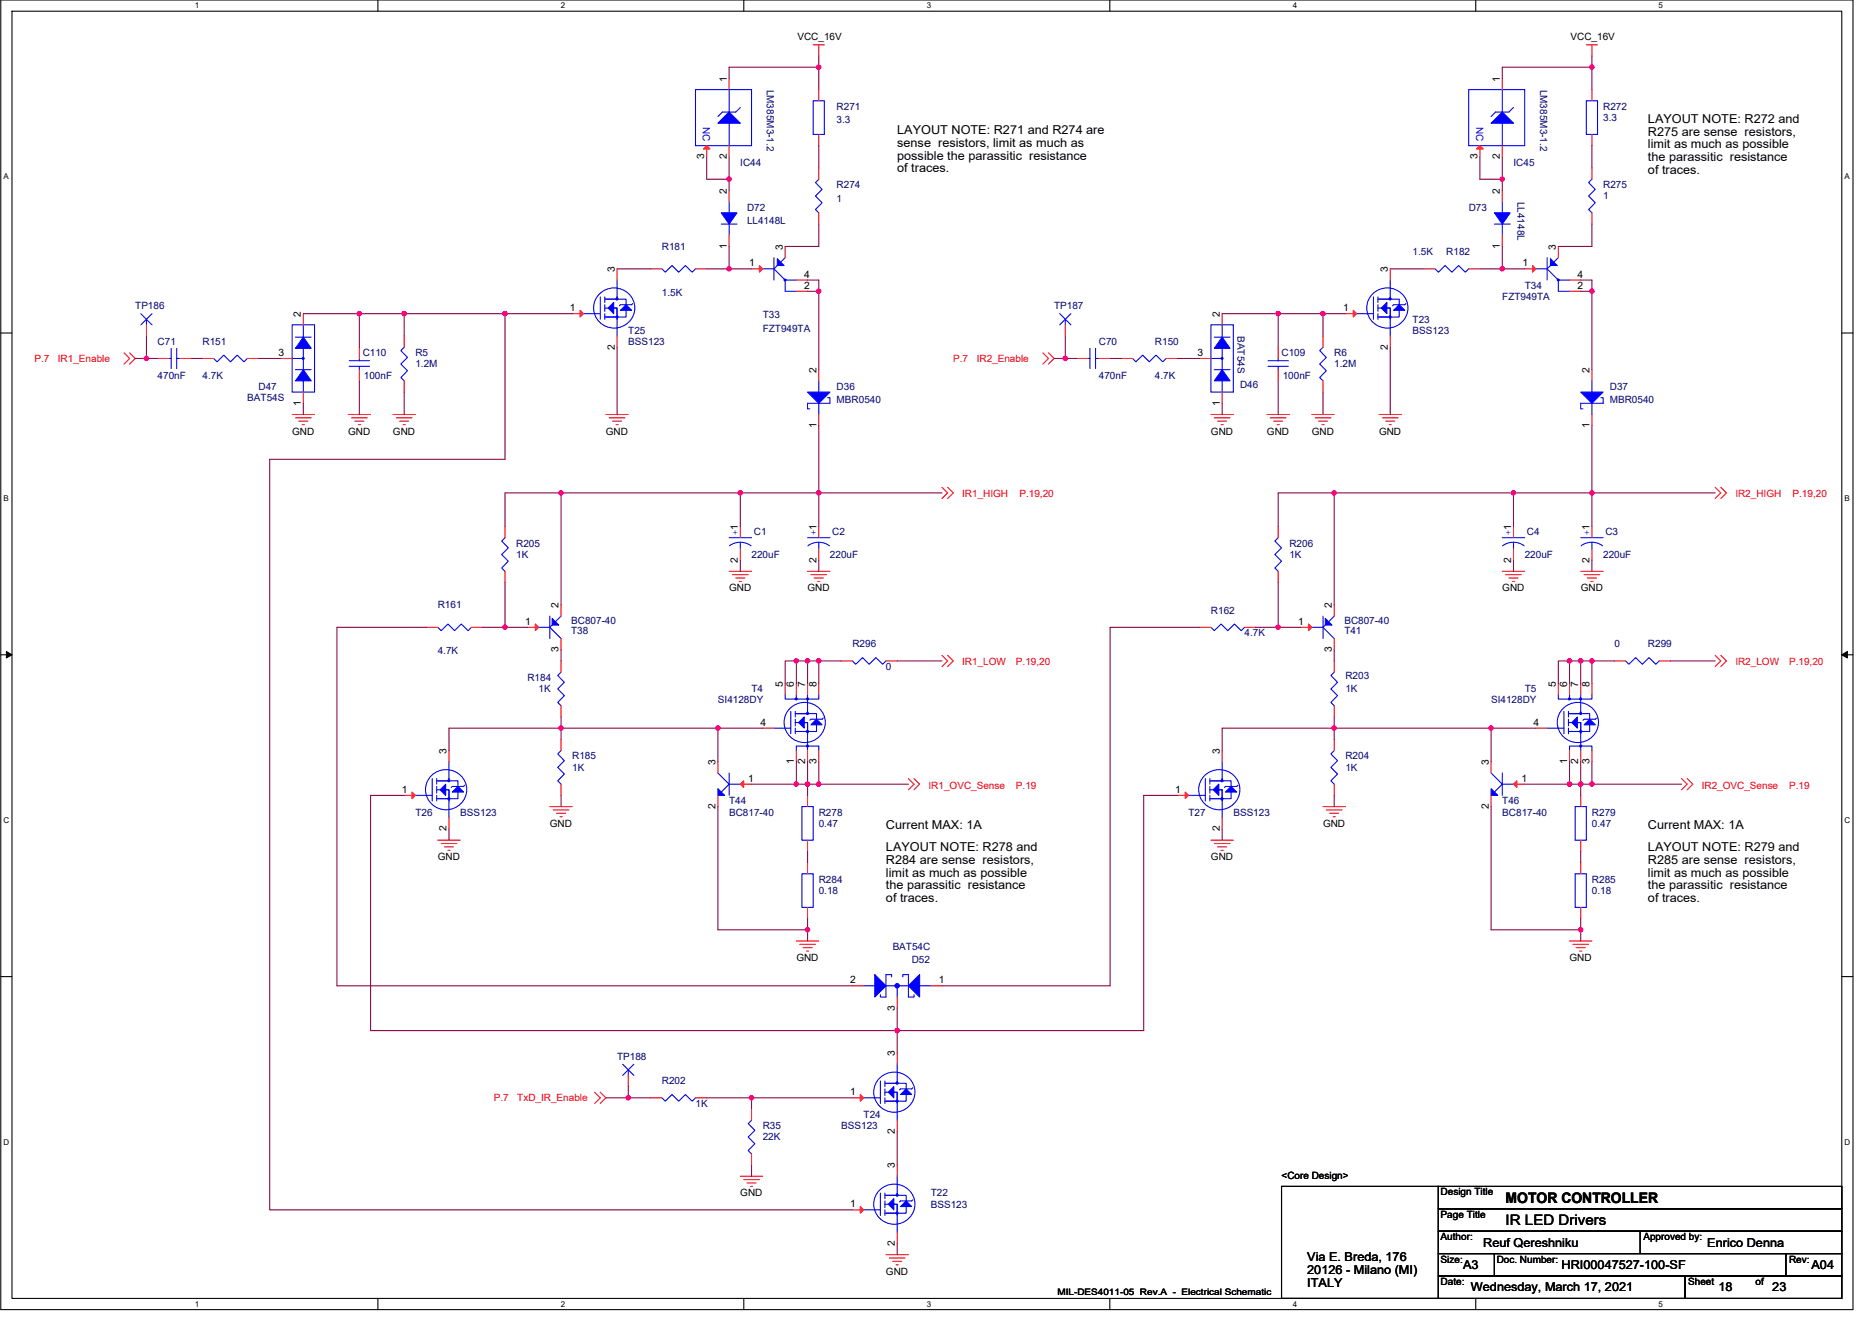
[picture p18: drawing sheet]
<svg xmlns="http://www.w3.org/2000/svg" width="297mm" height="210mm" viewBox="0 0 297 210" stroke-linecap="round" stroke-linejoin="round" font-family="sans-serif">
<defs><g id="words">
<g font-size="2.3">
<text x="238.9" y="191">MOTOR CONTROLLER</text>
<text x="238.9" y="194.5">IR LED Drivers</text>
</g>
<g font-size="1.9">
<text x="142.4" y="21.3">LAYOUT NOTE: R271 and R274 are</text>
<text x="142.4" y="23.3">sense resistors, limit as much as</text>
<text x="261.5" y="19.5">LAYOUT NOTE: R272 and</text>
<text x="261.5" y="21.5">R275 are sense resistors,</text>
<text x="261.5" y="23.6">limit as much as possible</text>
<text x="142.4" y="25.3">possible the parassitic resistance</text>
<text x="142.4" y="27.3">of traces.</text>
<text x="261.5" y="25.6">the parassitic resistance</text>
<text x="261.5" y="27.6">of traces.</text>
<text x="140.6" y="131.6">Current MAX: 1A</text>
<text x="261.5" y="131.6">Current MAX: 1A</text>
<text x="140.6" y="135.1">LAYOUT NOTE: R278 and</text>
<text x="140.6" y="137.1">R284 are sense resistors,</text>
<text x="261.5" y="135.1">LAYOUT NOTE: R279 and</text>
<text x="261.5" y="137.1">R285 are sense resistors,</text>
<text x="140.6" y="139.1">limit as much as possible</text>
<text x="140.6" y="141.1">the parassitic resistance</text>
<text x="140.6" y="143.1">of traces.</text>
<text x="261.5" y="139.1">limit as much as possible</text>
<text x="261.5" y="141.1">the parassitic resistance</text>
<text x="261.5" y="143.1">of traces.</text>
<text x="235.3" y="197.9">Reuf Qereshniku</text>
<text x="270.9" y="197.9">Enrico Denna</text>
<text x="207.4" y="200.2">Via E. Breda, 176</text>
<text x="207.4" y="202.2">20126 - Milano (MI)</text>
<text x="232.2" y="201.4">A3</text>
<text x="247.8" y="201.4">HRI00047527-100-SF</text>
<text x="287.4" y="201.4">A04</text>
<text x="207.4" y="204.2">ITALY</text>
<text x="233.4" y="205">Wednesday, March 17, 2021</text>
<text x="272.7" y="205">18</text>
<text x="281.2" y="205">23</text>
</g>
<g font-size="1.6">
<text x="126.5" y="6.4">VCC_16V</text>
<text x="249.2" y="6.4">VCC_16V</text>
<text x="115.3" y="13" transform="rotate(-90 115.3 13)">1</text>
<text x="238" y="13" transform="rotate(-90 238 13)">1</text>
<text x="111.8" y="25.3" transform="rotate(-90 111.8 25.3)">3</text>
<text x="115.3" y="25.3" transform="rotate(-90 115.3 25.3)">2</text>
<text x="234.4" y="25.3" transform="rotate(-90 234.4 25.3)">3</text>
<text x="238" y="25.3" transform="rotate(-90 238 25.3)">2</text>
<text x="115.3" y="30.8" transform="rotate(-90 115.3 30.8)">2</text>
<text x="238" y="30.8" transform="rotate(-90 238 30.8)">2</text>
<text x="115.3" y="39.5" transform="rotate(-90 115.3 39.5)">1</text>
<text x="124.2" y="39.6" transform="rotate(-90 124.2 39.6)">3</text>
<text x="238" y="39.5" transform="rotate(-90 238 39.5)">1</text>
<text x="246.9" y="39.6" transform="rotate(-90 246.9 39.6)">3</text>
<text x="97.5" y="43.2" transform="rotate(-90 97.5 43.2)">3</text>
<text x="118.9" y="42.3">1</text>
<text x="127.6" y="45.8">2</text>
<text x="127.6" y="44.1">4</text>
<text x="220.2" y="43.2" transform="rotate(-90 220.2 43.2)">3</text>
<text x="241.6" y="42.3">1</text>
<text x="250.3" y="45.8">2</text>
<text x="250.3" y="44.1">4</text>
<text x="47.7" y="50.3" transform="rotate(-90 47.7 50.3)">2</text>
<text x="90.4" y="49.4">1</text>
<text x="193.5" y="50.3" transform="rotate(-90 193.5 50.3)">2</text>
<text x="213.1" y="49.4">1</text>
<text x="44.2" y="56.5">3</text>
<text x="97.5" y="55.5" transform="rotate(-90 97.5 55.5)">2</text>
<text x="129.5" y="59.2" transform="rotate(-90 129.5 59.2)">2</text>
<text x="190" y="56.5">3</text>
<text x="220.2" y="55.5" transform="rotate(-90 220.2 55.5)">2</text>
<text x="252.2" y="59.2" transform="rotate(-90 252.2 59.2)">2</text>
<text x="47.7" y="64.4" transform="rotate(-90 47.7 64.4)">1</text>
<text x="193.5" y="64.4" transform="rotate(-90 193.5 64.4)">1</text>
<text x="46.4" y="69">GND</text>
<text x="55.2" y="69">GND</text>
<text x="62.4" y="69">GND</text>
<text x="96.1" y="69">GND</text>
<text x="129.5" y="67.9" transform="rotate(-90 129.5 67.9)">1</text>
<text x="192.1" y="69">GND</text>
<text x="201" y="69">GND</text>
<text x="208.1" y="69">GND</text>
<text x="218.8" y="69">GND</text>
<text x="252.2" y="67.9" transform="rotate(-90 252.2 67.9)">1</text>
<text x="117.1" y="89.3" transform="rotate(-90 117.1 89.3)">2</text>
<text x="117.1" y="84.1" transform="rotate(-90 117.1 84.1)">1</text>
<text x="129.5" y="89.3" transform="rotate(-90 129.5 89.3)">2</text>
<text x="129.5" y="84.1" transform="rotate(-90 129.5 84.1)">1</text>
<text x="239.8" y="89.3" transform="rotate(-90 239.8 89.3)">2</text>
<text x="239.8" y="84.1" transform="rotate(-90 239.8 84.1)">1</text>
<text x="252.2" y="89.3" transform="rotate(-90 252.2 89.3)">2</text>
<text x="252.2" y="84.1" transform="rotate(-90 252.2 84.1)">1</text>
<text x="115.7" y="93.9">GND</text>
<text x="128.1" y="93.9">GND</text>
<text x="238.4" y="93.9">GND</text>
<text x="250.8" y="93.9">GND</text>
<text x="83.3" y="99.2">1</text>
<text x="88.6" y="96.5" transform="rotate(-90 88.6 96.5)">2</text>
<text x="206" y="99.2">1</text>
<text x="211.3" y="96.5" transform="rotate(-90 211.3 96.5)">2</text>
<text x="88.6" y="103.5" transform="rotate(-90 88.6 103.5)">3</text>
<text x="211.3" y="103.5" transform="rotate(-90 211.3 103.5)">3</text>
<text x="124.2" y="109" transform="rotate(-90 124.2 109)">5</text>
<text x="126" y="109" transform="rotate(-90 126 109)">6</text>
<text x="127.8" y="109" transform="rotate(-90 127.8 109)">7</text>
<text x="129.5" y="109" transform="rotate(-90 129.5 109)">8</text>
<text x="246.9" y="109" transform="rotate(-90 246.9 109)">5</text>
<text x="248.7" y="109" transform="rotate(-90 248.7 109)">6</text>
<text x="250.4" y="109" transform="rotate(-90 250.4 109)">7</text>
<text x="252.2" y="109" transform="rotate(-90 252.2 109)">8</text>
<text x="70.9" y="119.7" transform="rotate(-90 70.9 119.7)">3</text>
<text x="120.7" y="115.2">4</text>
<text x="193.5" y="119.7" transform="rotate(-90 193.5 119.7)">3</text>
<text x="243.3" y="115.2">4</text>
<text x="63.8" y="125.9">1</text>
<text x="113.5" y="121.4" transform="rotate(-90 113.5 121.4)">3</text>
<text x="118.7" y="124.1">1</text>
<text x="126" y="121.3" transform="rotate(-90 126 121.3)">1</text>
<text x="127.8" y="121.3" transform="rotate(-90 127.8 121.3)">2</text>
<text x="129.5" y="121.3" transform="rotate(-90 129.5 121.3)">3</text>
<text x="186.5" y="125.9">1</text>
<text x="236.2" y="121.4" transform="rotate(-90 236.2 121.4)">3</text>
<text x="241.4" y="124.1">1</text>
<text x="248.7" y="121.3" transform="rotate(-90 248.7 121.3)">1</text>
<text x="250.4" y="121.3" transform="rotate(-90 250.4 121.3)">2</text>
<text x="252.2" y="121.3" transform="rotate(-90 252.2 121.3)">3</text>
<text x="70.9" y="132" transform="rotate(-90 70.9 132)">2</text>
<text x="87.2" y="131.2">GND</text>
<text x="113.5" y="128.4" transform="rotate(-90 113.5 128.4)">2</text>
<text x="193.5" y="132" transform="rotate(-90 193.5 132)">2</text>
<text x="209.9" y="131.2">GND</text>
<text x="236.2" y="128.4" transform="rotate(-90 236.2 128.4)">2</text>
<text x="69.5" y="136.5">GND</text>
<text x="192.1" y="136.5">GND</text>
<text x="126.4" y="152.5">GND</text>
<text x="249" y="152.5">GND</text>
<text x="134.9" y="156.1">2</text>
<text x="142" y="160.4" transform="rotate(-90 142 160.4)">3</text>
<text x="148.9" y="156.1">1</text>
<text x="142" y="167.7" transform="rotate(-90 142 167.7)">3</text>
<text x="134.9" y="173.9">1</text>
<text x="142" y="180" transform="rotate(-90 142 180)">2</text>
<text x="142" y="185.4" transform="rotate(-90 142 185.4)">3</text>
<text x="117.5" y="189.9">GND</text>
<text x="134.9" y="191.6">1</text>
<text x="203.3" y="187">&lt;Core Design&gt;</text>
<text x="228.6" y="189.7">Design Title</text>
<text x="142" y="197.7" transform="rotate(-90 142 197.7)">2</text>
<text x="228.6" y="193.3">Page Title</text>
<text x="228.6" y="196.8">Author:</text>
<text x="260.8" y="196.8">Approved by:</text>
<text x="140.6" y="202.3">GND</text>
<text x="228.6" y="200.4">Size:</text>
<text x="228.6" y="203.9">Date:</text>
<text x="237.5" y="200.4">Doc. Number:</text>
<text x="267.9" y="203.9">Sheet</text>
<text x="278.5" y="203.9">of</text>
<text x="283.9" y="200.4">Rev:</text>
</g>
<g font-size="1.6" fill="#000080">
<text x="121.7" y="14.2" transform="rotate(90 121.7 14.2)">LM385M3-1.2</text>
<text x="132.8" y="17.4">R271</text>
<text x="244.4" y="14.2" transform="rotate(90 244.4 14.2)">LM385M3-1.2</text>
<text x="254.4" y="17.4">R272</text>
<text x="132.8" y="19.6">3.3</text>
<text x="254.4" y="19.2">3.3</text>
<text x="117.5" y="26.3">IC44</text>
<text x="132.8" y="29.9">R274</text>
<text x="240.2" y="26.3">IC45</text>
<text x="254.4" y="29.9">R275</text>
<text x="118.5" y="33.4">D72</text>
<text x="118.5" y="35.6">LL4148L</text>
<text x="132.8" y="32">1</text>
<text x="233" y="33.4">D73</text>
<text x="240.8" y="32" transform="rotate(90 240.8 32)">LL4148L</text>
<text x="254.4" y="31.6">1</text>
<text x="105" y="39.6">R181</text>
<text x="224.2" y="40.5">1.5K</text>
<text x="229.5" y="40.5">R182</text>
<text x="105" y="46.9">1.5K</text>
<text x="238.4" y="47.6">FZT949TA</text>
<text x="241.9" y="45.9">T34</text>
<text x="21.5" y="49.1">TP186</text>
<text x="99.7" y="53">T25</text>
<text x="121" y="50.5">T33</text>
<text x="121" y="52.6">FZT949TA</text>
<text x="167.3" y="49.1">TP187</text>
<text x="196.4" y="53.3" transform="rotate(90 196.4 53.3)">BAT54S</text>
<text x="224.2" y="51.2">T23</text>
<text x="224.2" y="53">BSS123</text>
<text x="25" y="54.8">C71</text>
<text x="32.1" y="54.8">R151</text>
<text x="57.5" y="56.5">C110</text>
<text x="65.9" y="56.5">R5</text>
<text x="65.9" y="58.3">1.2M</text>
<text x="99.7" y="54.8">BSS123</text>
<text x="174.4" y="54.8">C70</text>
<text x="183.3" y="54.8">R150</text>
<text x="203.3" y="56.5">C109</text>
<text x="211.7" y="56.5">R6</text>
<text x="211.7" y="58.3">1.2M</text>
<text x="25" y="60.1">470nF</text>
<text x="32.1" y="60.1">4.7K</text>
<text x="39.2" y="63.6">BAT54S</text>
<text x="41" y="61.9">D47</text>
<text x="57.7" y="60.1">100nF</text>
<text x="132.8" y="61.9">D36</text>
<text x="132.8" y="64">MBR0540</text>
<text x="174.4" y="60.1">470nF</text>
<text x="183.3" y="60.1">4.7K</text>
<text x="196.8" y="61.5">D46</text>
<text x="203.5" y="60.1">100nF</text>
<text x="255.4" y="61.9">D37</text>
<text x="255.4" y="64">MBR0540</text>
<text x="81.9" y="86.8">R205</text>
<text x="81.9" y="88.5">1K</text>
<text x="119.2" y="88.5">220uF</text>
<text x="119.6" y="85">C1</text>
<text x="131.7" y="88.5">220uF</text>
<text x="132.1" y="85">C2</text>
<text x="204.6" y="86.8">R206</text>
<text x="204.6" y="88.5">1K</text>
<text x="241.9" y="88.5">220uF</text>
<text x="242.3" y="85">C4</text>
<text x="254.4" y="88.5">220uF</text>
<text x="254.7" y="85">C3</text>
<text x="69.5" y="96.5">R161</text>
<text x="90.6" y="100.6">T38</text>
<text x="90.6" y="99">BC807-40</text>
<text x="192.1" y="97.4">R162</text>
<text x="197.5" y="101">4.7K</text>
<text x="213.3" y="100.6">T41</text>
<text x="213.3" y="99">BC807-40</text>
<text x="69.5" y="103.8">4.7K</text>
<text x="135.3" y="102.8">R296</text>
<text x="140.6" y="106.3">0</text>
<text x="213.5" y="107.7">R203</text>
<text x="256.2" y="102.8">0</text>
<text x="261.5" y="102.8">R299</text>
<text x="83.7" y="108.1">R184</text>
<text x="85.5" y="109.9">1K</text>
<text x="113.9" y="111.7">SI4128DY</text>
<text x="119.2" y="109.9">T4</text>
<text x="213.5" y="109.9">1K</text>
<text x="236.6" y="111.7">SI4128DY</text>
<text x="241.9" y="109.9">T5</text>
<text x="90.8" y="120.5">R185</text>
<text x="90.8" y="122.3">1K</text>
<text x="213.5" y="120.5">R204</text>
<text x="213.5" y="122.3">1K</text>
<text x="65.9" y="129.4">T26</text>
<text x="73" y="129.4">BSS123</text>
<text x="115.7" y="127.7">T44</text>
<text x="115.7" y="129.4">BC817-40</text>
<text x="129.9" y="129.4">R278</text>
<text x="129.9" y="131.2">0.47</text>
<text x="188.6" y="129.4">T27</text>
<text x="195.7" y="129.4">BSS123</text>
<text x="238.4" y="127.7">T46</text>
<text x="238.4" y="129.4">BC817-40</text>
<text x="252.6" y="129.4">R279</text>
<text x="252.6" y="131.2">0.47</text>
<text x="129.9" y="140.1">R284</text>
<text x="129.9" y="141.9">0.18</text>
<text x="252.6" y="140.1">R285</text>
<text x="252.6" y="141.9">0.18</text>
<text x="141.6" y="150.8">BAT54C</text>
<text x="144.7" y="152.9">D52</text>
<text x="97.9" y="168.2">TP188</text>
<text x="105" y="172.1">R202</text>
<text x="110.4" y="175.7">1K</text>
<text x="121" y="179.2">R35</text>
<text x="133.5" y="179.2">BSS123</text>
<text x="137" y="177.4">T24</text>
<text x="121" y="181">22K</text>
<text x="147.7" y="189.9">T22</text>
<text x="147.7" y="191.7">BSS123</text>
</g>
<g font-size="1.6" fill="#00f">
<text x="111.5" y="20.1" transform="rotate(90 111.5 20.1)">NC</text>
<text x="234.2" y="20.1" transform="rotate(90 234.2 20.1)">NC</text>
<text x="116.2" y="85">+</text>
<text x="128.7" y="85">+</text>
<text x="238.9" y="85">+</text>
<text x="251.4" y="85">+</text>
</g>
<g font-size="1.6" fill="#f00">
<text x="5.5" y="57.4">P.7</text>
<text x="9.2" y="57.4">IR1_Enable</text>
<text x="151.3" y="57.4">P.7</text>
<text x="155" y="57.4">IR2_Enable</text>
<text x="152.7" y="78.9">IR1_HIGH</text>
<text x="161.8" y="78.9">P.19,20</text>
<text x="275.4" y="78.9">IR2_HIGH</text>
<text x="284.4" y="78.9">P.19,20</text>
<text x="152.7" y="105.6">IR1_LOW</text>
<text x="161.2" y="105.6">P.19,20</text>
<text x="275.4" y="105.6">IR2_LOW</text>
<text x="283.9" y="105.6">P.19,20</text>
<text x="147.3" y="125.2">IR1_OVC_Sense</text>
<text x="161.2" y="125.2">P.19</text>
<text x="270" y="125.2">IR2_OVC_Sense</text>
<text x="283.9" y="125.2">P.19</text>
<text x="78.4" y="174.8">P.7</text>
<text x="82.1" y="174.8">TxD_IR_Enable</text>
</g>
<text font-size="1.4" x="167.8" y="205.6">MIL-DES4011-05 Rev.A - Electrical Schematic</text>
<g font-size="1.3">
<text x="30.9" y="1.3">1</text>
<text x="89" y="1.3">2</text>
<text x="147" y="1.3">3</text>
<text x="205.1" y="1.3">4</text>
<text x="263.2" y="1.3">5</text>
<text x=".6" y="28.4">A</text>
<text x="292.7" y="28.4">A</text>
<text x=".6" y="79.5">B</text>
<text x="292.7" y="79.5">B</text>
<text x=".6" y="130.6">C</text>
<text x="292.7" y="130.6">C</text>
<text x=".6" y="181.7">D</text>
<text x="292.7" y="181.7">D</text>
<text x="30.9" y="207.4">1</text>
<text x="89" y="207.4">2</text>
<text x="147" y="207.4">3</text>
<text x="205.1" y="207.4">4</text>
<text x="263.2" y="207.4">5</text>
</g>
</g></defs>
<path d="M.1 0h293.9v207.9h-293.9zM1.9 1.8h290.3v204.3h-290.3z" fill="none" stroke="#000" stroke-width=".17"/>
<g fill="#fff">
<path d="M30.9 .2h.7v1.4h-.7z"/>
<path d="M30.9 206.3h.7v1.4h-.7z"/>
</g>
<path d="M60 0v1.8M60 206.1v1.8" fill="none" stroke="#000" stroke-width=".17"/>
<g fill="#fff">
<path d="M89 .2h.7v1.4h-.7z"/>
<path d="M89 206.3h.7v1.4h-.7z"/>
</g>
<path d="M118 0v1.8M118 206.1v1.8" fill="none" stroke="#000" stroke-width=".17"/>
<g fill="#fff">
<path d="M147 .2h.7v1.4h-.7z"/>
<path d="M147 206.3h.7v1.4h-.7z"/>
</g>
<path d="M176.1 0v1.8M176.1 206.1v1.8" fill="none" stroke="#000" stroke-width=".17"/>
<g fill="#fff">
<path d="M205.1 .2h.7v1.4h-.7z"/>
<path d="M205.1 206.3h.7v1.4h-.7z"/>
</g>
<path d="M234.2 0v1.8M234.2 206.1v1.8" fill="none" stroke="#000" stroke-width=".17"/>
<g fill="#fff">
<path d="M263.2 .2h.7v1.4h-.7z"/>
<path d="M263.2 206.3h.7v1.4h-.7z"/>
<path d="M.5 27.3h.9v1.4h-.9z"/>
<path d="M292.7 27.3h.8v1.4h-.8z"/>
<path d="M.6 78.4h.8v1.4h-.8z"/>
<path d="M292.7 78.4h.8v1.4h-.8z"/>
</g>
<path d="M.1 52.9h1.8M292.2 52.9h1.8" fill="none" stroke="#000" stroke-width=".17"/>
<g fill="#fff">
<path d="M.6 129.5h.9v1.4h-.9z"/>
<path d="M292.7 129.5h.9v1.4h-.9z"/>
</g>
<path d="M.1 103.9h1.8M292.2 103.9h1.8" fill="none" stroke="#000" stroke-width=".17"/>
<path d="M1 103.4l.9 .5-.9 .5zM292.2 103.9l.9-.5v1z" fill="#000" stroke="#000" stroke-width=".16"/>
<g fill="#fff">
<path d="M.6 180.5h.9v1.4h-.9z"/>
<path d="M292.7 180.5h.9v1.4h-.9z"/>
</g>
<path d="M.1 155h1.8M292.2 155h1.8M203.3 188.3h24.9v17.8h-24.9zM228.2 191.9h64v3.5h-64zM228.2 195.4h64v3.6h-64zM228.2 199h8.9v3.5h-8.9zM228.2 188.3h64v3.6h-64zM237.1 199h46.3v3.5h-46.3zM260.2 195.4v3.6M283.4 199h8.8v3.5h-8.8zM228.2 202.5h39.2v3.6h-39.2zM267.4 202.5h24.8v3.6h-24.8z" fill="none" stroke="#000" stroke-width=".17"/>
<g fill="none" stroke="#f00" stroke-width=".17">
<path d="M115.7 12.4v1.8M129 7.1h1.8M129.9 7.1v1.8M129.9 14.2v1.8M238.4 12.4v1.8M251.7 7.1h1.8M252.6 7.1v1.8M252.6 14.2v1.8M112.1 23.1v1.8M115.7 23.1v1.8M115.7 37.3v1.8M115.7 30.2v1.8"/>
<path d="M124.6 39.1v1.8M129.9 21.3v1.8M129.9 33.8v1.8M129.9 26.7v1.7M234.8 23.1v1.8M238.4 23.1v1.8M238.4 37.3v1.8M238.4 30.2v1.8M247.3 39.1v1.8M252.6 21.3v1.8M252.6 33.8v1.8M252.6 26.7v1.7"/>
<path d="M19.7 56l.9 .9-.9 .9M20.6 56l.9 .9-.9 .9M23.2 51.6v1.7M25 56.9h1.8M28.6 56.9h1.7M32.1 56.9h1.8M39.2 56.9h1.8M44.6 56.9h1.8M48.1 49.8v1.8M57 55.1v1.8M57 58.7v1.8M64.1 53.3v1.8"/>
<path d="M90.8 49.8h1.8M97.9 42.7v1.7M97.9 53.3v1.8M103.2 42.7h1.8M110.4 42.7h1.7M119.2 42.7h1.8M126.4 46.2h1.7M126.4 44.4h1.7M129.9 58.7v1.8M165.5 56l.9 .9-.9 .9M166.4 56l.9 .9-.9 .9M169 51.6v1.7"/>
<path d="M170.8 56.9h1.8M174.4 56.9h1.7M177.9 56.9h1.8M185 56.9h1.8M190.4 56.9h1.7M193.9 49.8v1.8M202.8 55.1v1.8M202.8 58.7v1.8M209.9 53.3v1.8M213.5 49.8h1.8M220.6 42.7v1.7M220.6 53.3v1.8"/>
<path d="M225.9 42.7h1.8M233 42.7h1.8M241.9 42.7h1.8M249 46.2h1.8M249 44.4h1.8M252.6 58.7v1.8M46.4 65.8h3.5M46.9 66.3h2.5M47.4 66.8h1.4M48 67.4h.3M48.1 62.2v1.8M55.2 65.8h3.6"/>
<path d="M55.8 66.3h2.5M56.3 66.8h1.4M56.9 67.4h.3M62.4 65.8h3.5M62.9 66.3h2.5M63.4 66.8h1.5M64 67.4h.3M64.1 60.5v1.7M96.1 65.8h3.6M96.7 66.3h2.5M97.2 66.8h1.4M97.7 67.4h.4"/>
<path d="M129.9 65.8v1.8M149.5 77.3l.9 .9-.9 .9M150.4 77.3l.9 .9-.9 .9M192.1 65.8h3.6M192.7 66.3h2.5M193.2 66.8h1.4M193.8 67.4h.3M193.9 62.2v1.8M201 65.8h3.6M201.6 66.3h2.5M202.1 66.8h1.4M202.6 67.4h.4"/>
<path d="M208.1 65.8h3.6M208.7 66.3h2.5M209.2 66.8h1.4M209.8 67.4h.3M209.9 60.5v1.7M218.8 65.8h3.6M219.3 66.3h2.5M219.9 66.8h1.4M220.4 67.4h.4M252.6 65.8v1.8M272.2 77.3l.8 .9-.8 .9M273 77.3l.9 .9-.9 .9"/>
<path d="M67.7 99.6h1.8M74.8 99.6h1.8M80.1 90.7v1.8M80.1 83.6v1.7M83.7 99.6h1.8M89 96v1.8M115.7 90.7h3.5M116.2 91.2h2.5M116.8 91.7h1.4M117.3 92.3h.3M117.5 83.6v1.7M117.5 87.1v1.8"/>
<path d="M128.1 90.7h3.6M128.7 91.2h2.5M129.2 91.7h1.4M129.7 92.3h.4M129.9 83.6v1.7M129.9 87.1v1.8M190.4 99.6h1.7M197.5 99.6h1.8M202.8 90.7v1.8M202.8 83.6v1.7M206.4 99.6h1.7M211.7 96v1.8"/>
<path d="M238.4 90.7h3.5M238.9 91.2h2.5M239.4 91.7h1.5M240 92.3h.3M240.2 83.6v1.7M240.2 87.1v1.8M250.8 90.7h3.6M251.4 91.2h2.4M251.9 91.7h1.4M252.4 92.3h.4M252.6 83.6v1.7M252.6 87.1v1.8"/>
<path d="M71.2 119.1v1.8M89 112v1.8M89 104.9v1.8M89 117.3v1.8M89 101.3v1.8M121 115.6h1.8M124.6 108.5v1.7M126.4 119.1v1.8M126.4 108.5v1.7M128.1 108.5v1.7M128.1 119.1v1.8M129.9 119.1v1.8"/>
<path d="M129.9 108.5v1.7M133.5 104.9h1.8M140.6 104.9h1.8M149.5 104l.9 .9-.9 .9M150.4 104l.9 .9-.9 .9M193.9 119.1v1.8M211.7 112v1.8M211.7 104.9v1.8M211.7 117.3v1.8M211.7 101.3v1.8M243.7 115.6h1.8M247.3 108.5v1.7"/>
<path d="M249 119.1v1.8M249 108.5v1.7M250.8 108.5v1.7M250.8 119.1v1.8M252.6 119.1v1.8M252.6 108.5v1.7M256.2 104.9h1.7M263.3 104.9h1.7M272.2 104l.8 .9-.8 .9M273 104l.9 .9-.9 .9M64.1 126.2h1.8M69.5 133.3h3.5"/>
<path d="M70 133.9h2.5M70.5 134.4h1.5M71.1 135h.3M71.2 129.8v1.8M87.2 128h3.6M87.8 128.5h2.5M88.3 129.1h1.4M88.9 129.6h.3M89 124.5v1.7M113.9 120.9v1.8M113.9 126.2v1.8M117.5 124.5h1.7"/>
<path d="M128.1 133.3v1.8M128.1 126.2v1.8M128.1 136.9v1.8M144.1 123.6l.9 .9-.9 .8M145 123.6l.9 .9-.9 .8M186.8 126.2h1.8M192.1 133.3h3.6M192.7 133.9h2.5M193.2 134.4h1.4M193.8 135h.3M193.9 129.8v1.8M209.9 128h3.6"/>
<path d="M210.5 128.5h2.5M211 129.1h1.4M211.5 129.6h.4M211.7 124.5v1.7M236.6 120.9v1.8M236.6 126.2v1.8M240.2 124.5h1.7M250.8 133.3v1.8M250.8 126.2v1.8M250.8 136.9v1.8M266.8 123.6l.9 .9-.9 .8M267.7 123.6l.9 .9-.9 .8"/>
<path d="M126.4 149.4h3.5M126.9 149.9h2.5M127.4 150.4h1.5M128 151h.3M128.1 144v1.8M135.3 156.5h1.7M142.4 158.2v1.8M147.7 156.5h1.8M249 149.4h3.6M249.6 149.9h2.5M250.1 150.4h1.4M250.7 151h.3"/>
<path d="M250.8 144v1.8M94.4 173.4l.8 .8-.8 .9M95.2 173.4l.9 .8-.9 .9M99.7 170.7v1.8M103.2 174.2h1.8M110.4 174.2h1.7M119.2 176v1.8M135.3 174.2h1.7M142.4 167.1v1.8M142.4 177.8v1.8M117.5 186.7h3.5M118 187.2h2.5"/>
<path d="M118.5 187.7h1.5M119.1 188.3h.3M119.2 183.1v1.8M135.3 192h1.7M140.6 199.1h3.5M141.1 199.7h2.5M142.4 184.9v1.8M142.4 195.6v1.8M141.6 200.2h1.5M142.2 200.7h.3"/>
</g>
<g fill="none" stroke="#00f" stroke-width=".17">
<path d="M110.4 14.2h8.8v8.9h-8.8zM115.7 14.2v3.6M115.7 19.6v3.5M117.5 17.1l-.7 .7h-2.2l-.7 .7M129 16h1.8v5.3h-1.8zM233 14.2h8.9v8.9h-8.9zM238.4 14.2v3.6M238.4 19.6v3.5M240.2 17.1l-.8 .7h-2.1l-.7 .7M251.7 16h1.8v5.3h-1.8zM114.4 35.6h2.5M115.7 32v1.8"/>
<path d="M115.7 35.6v1.7M129.9 28.4l-.5 .6 1 1.1-1 1 1 1.1-1 1.1 .5 .5M237.1 35.6h2.5M238.4 32v1.8M238.4 35.6v1.7M252.6 28.4l-.5 .6 1 1.1-1 1 1 1.1-1 1.1 .5 .5M22.3 49.8l1.8 1.8M23.2 50.7v.9M24.1 49.8l-1.8 1.8M26.8 56.9h.4M27.2 55.3v3.2M28 55.3v3.2"/>
<path d="M28 56.9h.6M33.9 56.9l.5 .5 1.1-1 1.1 1 1-1 1.1 1 .5-.5M46.4 51.6h3.5v10.6h-3.5zM46.4 56.9h1.7M46.9 58.7h2.5M46.9 53.5h2.5M48.1 56.9v1.8M48.1 51.6v5.3M55.4 58.1h3.2M55.4 57.3h3.2M57 56.9v.4M57 58.1v.6"/>
<path d="M64.1 55.1l-.5 .5 1.1 1.1-1.1 1.1 1.1 1-1.1 1.1 .5 .6M92.6 49.8h2.6M95.1 46.6a3.3 3.3 0 0 1 4.8 .1 3.3 3.3 0 0 1-.5 4.8 3.3 3.3 0 0 1-4.7-.8 3.1 3.1 0 0 1 .4-4.1zM95.2 47.1v3.6M96 47.1v.9M96 49.8v.9M96 48.9h1.9v4.4M96 48.4v1M96.1 50.3h1.6M97.2 48.9h.7v1.8M97.9 47.1v.4h-1.8M97.9 44.4v3.1h-1.9"/>
<path d="M97.9 47.5h1.4v.9M99.3 49.3v1h-3.3M100.4 48.2l-.2 .2h-1.8l-.1 .1M105 42.7l.6 .5 1-1.1 1.1 1.1 1.1-1.1 1 1.1 .6-.5M121 42.7h1.8M122.8 40.9v3.5M124.6 40.9l-1.8 1.8 1.8 1.7M126.4 44.4h-1.8v1.8h1.8M168.1 49.8l1.8 1.8M169 50.7v.9M169.9 49.8l-1.8 1.8M172.6 56.9h.3"/>
<path d="M172.9 55.3v3.2M173.8 56.9h.6M173.8 55.3v3.2M179.7 56.9l.5 .5 1.1-1 1.1 1 1-1 1.1 1 .5-.5M192.1 51.6h3.6v10.6h-3.6zM192.1 56.9h1.8M192.7 58.7h2.5M192.7 53.5h2.5M193.9 56.9v1.8M193.9 51.6v5.3M201.2 58.1h3.2M201.2 57.3h3.2"/>
<path d="M202.8 56.9v.4M202.8 58.1v.6M209.9 55.1l-.5 .5 1.1 1.1-1.1 1.1 1.1 1-1.1 1.1 .5 .6M215.3 49.8h2.6M217.8 46.6a3.3 3.3 0 0 1 4.8 .1 3.3 3.3 0 0 1-.5 4.8 3.3 3.3 0 0 1-4.7-.8 3.1 3.1 0 0 1 .4-4.1zM217.9 47.1v3.6M218.6 47.1v.9M218.6 49.8v.9M218.6 48.9h2v4.4M218.6 48.4v1M218.8 50.3h1.6M219.9 48.9h.7v1.8"/>
<path d="M220.6 47.5h1.4v.9M220.6 47.1v.4h-1.8M220.6 44.4v3.1h-2M222 49.3v1h-3.4M223.1 48.2l-.2 .2h-1.8l-.1 .1M227.7 42.7l.5 .5 1.1-1.1 1.1 1.1 1-1.1 1.1 1.1 .5-.5M243.7 42.7h1.8M245.5 40.9v3.5M247.3 40.9l-1.8 1.8 1.8 1.7M249 44.4h-1.7v1.8h1.7M48.1 60.5v1.7M129.9 60.5v1.7"/>
<path d="M129.9 64v1.8M131.3 63.1h.4v.9h-3.6v.9h.4M193.9 60.5v1.7M252.6 60.5v1.7M252.6 64v1.8M254 63.1h.4v.9h-3.6v.9h.4M69.5 99.6l.5 .5 1.1-1.1 1 1.1 1.1-1.1 1.1 1.1 .5-.5M80.1 85.3l-.5 .6 1.1 1.1-1.1 1 1.1 1.1-1.1 1 .5 .6M85.5 99.6h1.7M87.2 97.8v3.5M87.2 99.6l1.8 1.7M87.6 99.2l-.4 .4"/>
<path d="M89 97.8l-.9 .9M115.7 85.3h3.5M115.7 86.6a2.86 2.86 0 0 1 3.5 0M117.5 86.1v1M128.1 85.3h3.6M128.2 86.6a2.86 2.86 0 0 1 3.4 0M129.9 86.1v1M192.1 99.6l.6 .5 1.1-1.1 1 1.1 1.1-1.1 1.1 1.1 .5-.5M202.8 85.3l-.5 .6 1 1.1-1 1 1 1.1-1 1 .5 .6M208.1 99.6h1.8M209.9 97.8v3.5M209.9 99.6l1.8 1.7"/>
<path d="M210.3 99.2l-.4 .4M211.7 97.8l-.9 .9M238.4 85.3h3.5M238.4 86.6a2.86 2.86 0 0 1 3.4 0M240.2 86.1v1M250.8 85.3h3.6M250.9 86.6a2.86 2.86 0 0 1 3.4 0M252.6 86.1v1M89 106.7l-.5 .5 1.1 1.1-1.1 1 1.1 1.1-1.1 1.1 .5 .5M89 119.1l-.5 .6 1.1 1-1.1 1.1 1.1 1.1-1.1 1 .5 .6M122.8 115.6h2.7M124.6 110.2v.8h5.3v-.8"/>
<path d="M125.4 112.4a3.3 3.3 0 0 1 4.7 .1 3.3 3.3 0 0 1-.4 4.8 3.3 3.3 0 0 1-4.7-.9 3.1 3.1 0 0 1 .4-4zM125.5 112.9v3.6M126.2 112.9v.9M126.2 115.6v.9M126.2 114.7h1.9v4.4M126.2 114.2v1M126.4 116.1h1.6M126.4 110.2v.8M126.4 119.1v-.7h3.5v.7M127.4 114.7h.7v1.8M128.1 112.9v.4h-1.7M128.1 110.2v3.1h-1.9"/>
<path d="M128.1 113.3h1.5v.9M129.6 115v1.1h-3.4M130.6 114l-.2 .2h-1.7l-.2 .1M135.3 104.9l.5 .5 1.1-1 1 1 1.1-1 1.1 1 .5-.5M211.7 106.7l-.5 .5 1 1.1-1 1 1 1.1-1 1.1 .5 .5M211.7 119.1l-.5 .6 1 1-1 1.1 1 1.1-1 1 .5 .6M245.5 115.6h2.7M247.3 110.2v.8h5.3v-.8M248.1 112.4a3.3 3.3 0 0 1 4.7 .1 3.3 3.3 0 0 1-.4 4.8 3.3 3.3 0 0 1-4.7-.9 3.1 3.1 0 0 1 .4-4zM248.2 112.9v3.6M248.9 112.9v.9M248.9 115.6v.9"/>
<path d="M248.9 114.7h1.9v4.4M248.9 114.2v1M249 110.2v.8M249 119.1v-.7h3.6v.7M249 116.1h1.7M250.1 114.7h.7v1.8M250.8 113.3h1.4v.9M250.8 112.9v.4h-1.8M250.8 110.2v3.1h-1.9M252.2 115v1.1h-3.3M253.3 114l-.2 .2h-1.7l-.2 .1M257.9 104.9l.6 .5 1-1 1.1 1 1.1-1 1 1 .6-.5"/>
<path d="M65.9 126.2h2.7M68.5 123.1a3.3 3.3 0 0 1 4.7 .1 3.3 3.3 0 0 1-.4 4.7 3.3 3.3 0 0 1-4.7-.8 3.1 3.1 0 0 1 .4-4zM68.6 123.6v3.5M69.3 123.6v.9M69.3 126.2v.9M69.3 125.3h1.9v4.5M69.3 124.8v1.1M69.5 126.8h1.6M70.5 125.3h.7v1.8M71.2 123.9h1.5v.9M71.2 123.6v.3h-1.7M71.2 120.9v3h-1.9"/>
<path d="M72.7 125.7v1.1h-3.4M73.7 124.6l-.1 .2h-1.8l-.2 .2M113.9 122.7l1.8 1.8-1.3 1.2M115.7 122.7v3.5M115.7 124.5h1.8M127.3 128h1.7v5.3h-1.7zM127.3 138.7h1.7v5.3h-1.7zM188.6 126.2h2.7M191.2 123.1a3.3 3.3 0 0 1 4.7 .1 3.3 3.3 0 0 1-.4 4.7 3.3 3.3 0 0 1-4.7-.8 3.1 3.1 0 0 1 .4-4zM191.3 123.6v3.5M192 123.6v.9M192 126.2v.9"/>
<path d="M192 125.3h1.9v4.5M192 124.8v1.1M192.1 126.8h1.7M193.2 125.3h.7v1.8M193.9 123.9h1.4v.9M193.9 123.6v.3h-1.8M193.9 120.9v3h-1.9M195.3 125.7v1.1h-3.3M196.4 124.6l-.2 .2h-1.7l-.2 .2M236.6 122.7l1.8 1.8-1.3 1.2M238.4 122.7v3.5M238.4 124.5h1.8"/>
<path d="M249.9 128h1.8v5.3h-1.8zM249.9 138.7h1.8v5.3h-1.8zM137 156.5h1.8M140.6 156.5h1.8M141.5 155v-.3h-.9v3.5h-.9v-.3M142.4 156.5h1.7M142.4 156.5v1.7M143.3 155v-.3h.8v3.5h.9v-.3M145.9 156.5h1.8M98.8 168.9l1.8 1.8M99.7 169.8v.9M100.6 168.9l-1.8 1.8"/>
<path d="M105 174.2l.6 .6 1-1.1 1.1 1.1 1.1-1.1 1 1.1 .6-.6M119.2 177.8l-.5 .5 1.1 1.1-1.1 1.1 1.1 1-1.1 1.1 .5 .5M137 174.2h2.7M139.6 171.1a3.3 3.3 0 0 1 4.8 .1 3.3 3.3 0 0 1-.5 4.7 3.3 3.3 0 0 1-4.7-.8 3.1 3.1 0 0 1 .4-4zM139.7 171.6v3.5M140.4 171.6v.9M140.4 174.2v.9M140.4 173.4h2v4.4M140.4 172.8v1.1M140.6 174.8h1.6M141.6 173.4h.8v1.7M142.4 171.6v.3h-1.8"/>
<path d="M142.4 168.9v3h-2M142.4 171.9h1.4v.9M143.8 173.7v1.1h-3.4M144.9 172.6l-.2 .2h-1.8l-.2 .2M137 192h2.7M139.6 188.9a3.3 3.3 0 0 1 4.8 .1 3.3 3.3 0 0 1-.5 4.7 3.3 3.3 0 0 1-4.7-.8 3.1 3.1 0 0 1 .4-4zM139.7 189.4v3.5M140.4 189.4v.8M140.4 192v.9M140.4 191.1h2v4.5M140.4 190.6v1.1M140.6 192.6h1.6"/>
<path d="M141.6 191.1h.8v1.8M142.4 189.4v.3h-1.8M142.4 186.7v3h-2M142.4 189.7h1.4v.9M143.8 191.5v1.1h-3.4M144.9 190.4l-.2 .2h-1.8l-.2 .2"/>
</g>
<g fill="#00f" stroke="#00f" stroke-width=".17">
<path d="M144.1 156.5l1.8-1.8v3.5z" fill-rule="evenodd"/>
<path d="M138.8 154.7l1.8 1.8-1.8 1.7z" fill-rule="evenodd"/>
<path d="M113.9 19.6l1.8-1.8 1.8 1.8z" fill-rule="evenodd"/>
<path d="M128.1 62.2h3.6l-1.8 1.8z" fill-rule="evenodd"/>
<path d="M127.6 113.8v1.8l-.9-.9z" fill-rule="evenodd"/>
<path d="M129.6 114.2l.8 .8h-1.7z" fill-rule="evenodd"/>
<path d="M128 113.1h.2v.3h-.2z" fill-rule="evenodd"/>
<path d="M128 116h.2v.2h-.2z" fill-rule="evenodd"/>
<path d="M126.2 110.8h.3v.3h-.3z" fill-rule="evenodd"/>
<path d="M128 110.8h.2v.3h-.2z" fill-rule="evenodd"/>
<path d="M128 118.3h.2v.2h-.2z" fill-rule="evenodd"/>
<path d="M247.1 44.3h.3v.2h-.3z" fill-rule="evenodd"/>
<path d="M246 41.1l1.1 1h-1.1z" fill-rule="evenodd"/>
<path d="M250.3 113.8v1.8l-.9-.9z" fill-rule="evenodd"/>
<path d="M252.2 114.2l.9 .8h-1.7z" fill-rule="evenodd"/>
<path d="M250.7 113.1h.2v.3h-.2z" fill-rule="evenodd"/>
<path d="M250.7 116h.2v.2h-.2z" fill-rule="evenodd"/>
<path d="M248.9 110.8h.2v.3h-.2z" fill-rule="evenodd"/>
<path d="M250.7 110.8h.2v.3h-.2z" fill-rule="evenodd"/>
<path d="M250.7 118.3h.2v.2h-.2z" fill-rule="evenodd"/>
<path d="M193.9 58.7l1.3 1.8h-2.5z" fill-rule="evenodd"/>
<path d="M193.8 56.8h.2v.2h-.2z" fill-rule="evenodd"/>
<path d="M193.9 53.5l1.3 1.8h-2.5z" fill-rule="evenodd"/>
<path d="M113.9 125.2l1.1 1h-1.1z" fill-rule="evenodd"/>
<path d="M141.8 172.5v1.7l-.9-.8z" fill-rule="evenodd"/>
<path d="M143.8 172.8l.9 .9h-1.8z" fill-rule="evenodd"/>
<path d="M142.2 171.8h.3v.2h-.3z" fill-rule="evenodd"/>
<path d="M142.2 174.6h.3v.3h-.3z" fill-rule="evenodd"/>
<path d="M236.6 125.2l1.1 1h-1.1z" fill-rule="evenodd"/>
<path d="M70.7 124.5v1.7l-.9-.9z" fill-rule="evenodd"/>
<path d="M72.7 124.8l.9 .9h-1.8z" fill-rule="evenodd"/>
<path d="M71.1 123.8h.2v.2h-.2z" fill-rule="evenodd"/>
<path d="M71.1 126.6h.2v.3h-.2z" fill-rule="evenodd"/>
<path d="M48.1 58.7l1.3 1.8h-2.5z" fill-rule="evenodd"/>
<path d="M48 56.8h.2v.2h-.2z" fill-rule="evenodd"/>
<path d="M48.1 53.5l1.3 1.8h-2.5z" fill-rule="evenodd"/>
<path d="M87.6 98.1l1.1 1.1h-1.1z" fill-rule="evenodd"/>
<path d="M210.3 98.1l1 1.1h-1z" fill-rule="evenodd"/>
<path d="M193.4 124.5v1.7l-.9-.9z" fill-rule="evenodd"/>
<path d="M195.3 124.8l.9 .9h-1.7z" fill-rule="evenodd"/>
<path d="M193.8 123.8h.2v.2h-.2z" fill-rule="evenodd"/>
<path d="M193.8 126.6h.2v.3h-.2z" fill-rule="evenodd"/>
<path d="M236.6 19.6l1.8-1.8 1.8 1.8z" fill-rule="evenodd"/>
<path d="M97.4 48v1.8l-.9-.9z" fill-rule="evenodd"/>
<path d="M99.3 48.4l.9 .9h-1.8z" fill-rule="evenodd"/>
<path d="M97.8 47.3h.2v.3h-.2z" fill-rule="evenodd"/>
<path d="M97.8 50.2h.2v.2h-.2z" fill-rule="evenodd"/>
<path d="M220.1 48v1.8l-.9-.9z" fill-rule="evenodd"/>
<path d="M222 48.4l.9 .9h-1.8z" fill-rule="evenodd"/>
<path d="M220.5 47.3h.2v.3h-.2z" fill-rule="evenodd"/>
<path d="M220.5 50.2h.2v.2h-.2z" fill-rule="evenodd"/>
<path d="M237.1 33.8h2.5l-1.2 1.8z" fill-rule="evenodd"/>
<path d="M114.4 33.8h2.5l-1.2 1.8z" fill-rule="evenodd"/>
<path d="M141.8 190.2v1.8l-.9-.9z" fill-rule="evenodd"/>
<path d="M143.8 190.6l.9 .9h-1.8z" fill-rule="evenodd"/>
<path d="M142.2 189.6h.3v.2h-.3z" fill-rule="evenodd"/>
<path d="M142.2 192.4h.3v.3h-.3z" fill-rule="evenodd"/>
<path d="M250.8 62.2h3.6l-1.8 1.8z" fill-rule="evenodd"/>
<path d="M124.5 44.3h.2v.2h-.2z" fill-rule="evenodd"/>
<path d="M123.3 41.1l1.1 1h-1.1z" fill-rule="evenodd"/>
<circle cx="142.4" cy="156.5" r=".35"/>
</g>
<g fill="#f00" stroke="#f00" stroke-width=".17">
<path d="M111.6 23.6l.5-.5 .6 .5z"/>
<path d="M243.2 42.1l.5 .6-.5 .5z"/>
<path d="M117.5 124.5l.5-.6v1.1z"/>
<path d="M136.5 173.7l.5 .5-.5 .6z"/>
<path d="M240.2 124.5l.5-.6v1.1z"/>
<path d="M65.4 125.7l.5 .5-.5 .6z"/>
<path d="M84.9 99l.6 .6-.6 .5z"/>
<path d="M207.6 99l.5 .6-.5 .5z"/>
<path d="M188.1 125.7l.5 .5-.5 .6z"/>
<path d="M234.3 23.6l.5-.5 .5 .5z"/>
<path d="M92.1 49.3l.5 .5-.5 .5z"/>
<path d="M214.7 49.3l.6 .5-.6 .5z"/>
<path d="M136.5 191.5l.5 .5-.5 .6z"/>
<path d="M120.5 42.1l.5 .6-.5 .5z"/>
</g>
<g fill="none" stroke="#800040" stroke-width=".17">
<path d="M129.9 8.9v1.8M129.9 10.7h-14.2v1.7M129.9 10.7v3.5M252.6 8.9v5.3M252.6 10.7h-14.2v1.7M112.1 24.9v3.5h3.6M115.7 24.9v3.5M115.7 28.4v1.8M115.7 39.1v3.6M129.9 23.1v3.6M129.9 35.6v3.5h-5.3M234.8 24.9v3.5h3.6"/>
<path d="M238.4 24.9v3.5M238.4 28.4v1.8M238.4 39.1v3.6M252.6 23.1v3.6M252.6 35.6v3.5h-5.3M21.5 56.9h1.7M23.2 56.9h1.8M23.2 53.3v3.6M30.3 56.9h1.8M41 56.9h3.6M48.1 49.8h8.9M57 49.8v5.3"/>
<path d="M57 49.8h7.1M64.1 49.8v3.5M64.1 49.8h16M80.1 49.8v23.1h-37.3v119.1h92.5M80.1 49.8h10.7M97.9 42.7h5.3M97.9 55.1v10.7M112.1 42.7h3.6M115.7 42.7h3.5M128.1 44.4h1.8v1.8M128.1 46.2h1.8M129.9 46.2v12.5"/>
<path d="M167.3 56.9h1.7M169 53.3v3.6M169 56.9h1.8M176.1 56.9h1.8M186.8 56.9h3.6M193.9 49.8h8.9M202.8 49.8h7.1M202.8 49.8v5.3M209.9 49.8v3.5M209.9 49.8h3.6M220.6 55.1v10.7M220.6 42.7h5.3"/>
<path d="M234.8 42.7h3.6M238.4 42.7h3.5M250.8 44.5h1.8v1.7M250.8 46.2h1.8M252.6 46.2v12.5M48.1 64v1.8M57 60.5v5.3M64.1 62.2v3.6M89 78.2h-8.9v5.4M89 78.2h28.5M89 78.2v17.8M117.5 78.2h12.4"/>
<path d="M117.5 78.2v5.4M129.9 67.6v10.6M129.9 78.2v5.4M129.9 78.2h19.6M193.9 64v1.8M202.8 60.5v5.3M209.9 62.2v3.6M211.7 78.2h28.5M240.2 78.2v5.4M240.2 78.2h12.4M252.6 67.6v10.6M252.6 78.2v5.4"/>
<path d="M252.6 78.2h19.6M67.7 99.6h-14.2v56.9h81.8M76.6 99.6h3.5M80.1 92.5v7.1M80.1 99.6h3.6M117.5 88.9v1.8M129.9 88.9v1.8M190.4 99.6h-14.3v56.9h-26.6M199.3 99.6h7.1M202.8 83.6v-5.4h8.9v17.8M202.8 92.5v7.1M240.2 88.9v1.8"/>
<path d="M252.6 88.9v1.8M89 103.1v1.8M89 113.8v1.8M89 115.6h-17.8v3.5M89 115.6v1.7M89 115.6h24.9M113.9 115.6v5.3M113.9 115.6h7.1M126.4 104.9h-1.8v3.6M126.4 104.9v3.6M126.4 104.9h3.5M128.1 104.9v3.6"/>
<path d="M129.9 104.9h3.6M129.9 104.9v3.6M142.4 104.9h7.1M211.7 117.3v-1.7h-17.8v3.5M211.7 113.8v1.8h24.9M211.7 103.1v1.8M236.6 115.6h7.1M236.6 115.6v5.3M249 104.9h-1.7v3.6M249 104.9v3.6M249 104.9h1.8M250.8 104.9v3.6"/>
<path d="M250.8 104.9h1.8M252.6 104.9v3.6M252.6 104.9h3.6M265 104.9h7.2M64.1 126.2h-5.3v37.4h83.6M71.2 131.6v1.7M89 126.2v1.8M113.9 128v19.6h14.2M119.2 124.5h7.2M126.4 120.9v3.6M128.1 135.1v1.8M128.1 120.9v3.6h-1.7"/>
<path d="M129.9 124.5h-1.8v1.7M129.9 124.5h14.2M129.9 120.9v3.6M186.8 126.2h-5.3v37.4h-39.1M193.9 131.6v1.7M211.7 126.2v1.8M236.6 128v19.6h14.2M241.9 124.5h7.1M249 120.9v3.6M249 124.5h1.8M250.8 124.5h1.8M250.8 135.1v1.8"/>
<path d="M250.8 124.5v1.7M250.8 120.9v3.6M252.6 120.9v3.6M252.6 124.5h14.2M128.1 145.8v1.8M128.1 147.6v1.8M250.8 145.8v1.8M250.8 147.6v1.8M96.1 174.2h3.6M99.7 174.2h3.5M99.7 172.5v1.7M112.1 174.2h7.1"/>
<path d="M119.2 174.2h16.1M119.2 174.2v1.8M142.4 160v3.6M142.4 163.6v3.5M142.4 179.6v5.3M119.2 184.9v1.8M142.4 197.4v1.7"/>
</g>
<g fill="#f0f" stroke="#f0f" stroke-width=".17">
<circle cx="202.8" cy="49.8" r=".35"/>
<circle cx="209.9" cy="49.8" r=".35"/>
<circle cx="202.8" cy="99.6" r=".35"/>
<circle cx="249" cy="124.4" r=".35"/>
<circle cx="250.8" cy="124.4" r=".35"/>
<circle cx="252.6" cy="104.9" r=".35"/>
<circle cx="250.8" cy="104.9" r=".35"/>
<circle cx="249" cy="104.9" r=".35"/>
<circle cx="250.8" cy="147.6" r=".35"/>
<circle cx="252.6" cy="78.2" r=".35"/>
<circle cx="240.1" cy="78.2" r=".35"/>
<circle cx="211.7" cy="78.2" r=".35"/>
<circle cx="252.6" cy="46.2" r=".35"/>
<circle cx="238.4" cy="28.4" r=".35"/>
<circle cx="238.4" cy="42.7" r=".35"/>
<circle cx="252.6" cy="10.7" r=".35"/>
<circle cx="236.6" cy="115.6" r=".35"/>
<circle cx="211.7" cy="115.6" r=".35"/>
<circle cx="129.9" cy="10.7" r=".35"/>
<circle cx="115.7" cy="28.4" r=".35"/>
<circle cx="115.7" cy="42.7" r=".35"/>
<circle cx="129.9" cy="46.2" r=".35"/>
<circle cx="57" cy="49.8" r=".35"/>
<circle cx="80.1" cy="49.8" r=".35"/>
<circle cx="64.1" cy="49.8" r=".35"/>
<circle cx="89" cy="78.2" r=".35"/>
<circle cx="117.5" cy="78.2" r=".35"/>
<circle cx="129.9" cy="78.2" r=".35"/>
<circle cx="80.1" cy="99.6" r=".35"/>
<circle cx="126.3" cy="104.9" r=".35"/>
<circle cx="128.1" cy="104.9" r=".35"/>
<circle cx="129.9" cy="104.9" r=".35"/>
<circle cx="89" cy="115.6" r=".35"/>
<circle cx="113.9" cy="115.6" r=".35"/>
<circle cx="126.3" cy="124.4" r=".35"/>
<circle cx="128.1" cy="124.4" r=".35"/>
<circle cx="129.9" cy="124.4" r=".35"/>
<circle cx="128.1" cy="147.6" r=".35"/>
<circle cx="142.4" cy="163.6" r=".35"/>
<circle cx="119.2" cy="174.2" r=".35"/>
<circle cx="23.2" cy="56.9" r=".35"/>
<circle cx="169" cy="56.9" r=".35"/>
<circle cx="99.7" cy="174.2" r=".35"/>
<circle cx="252.6" cy="124.4" r=".35"/>
</g>
<use href="#words"/>
</svg>
